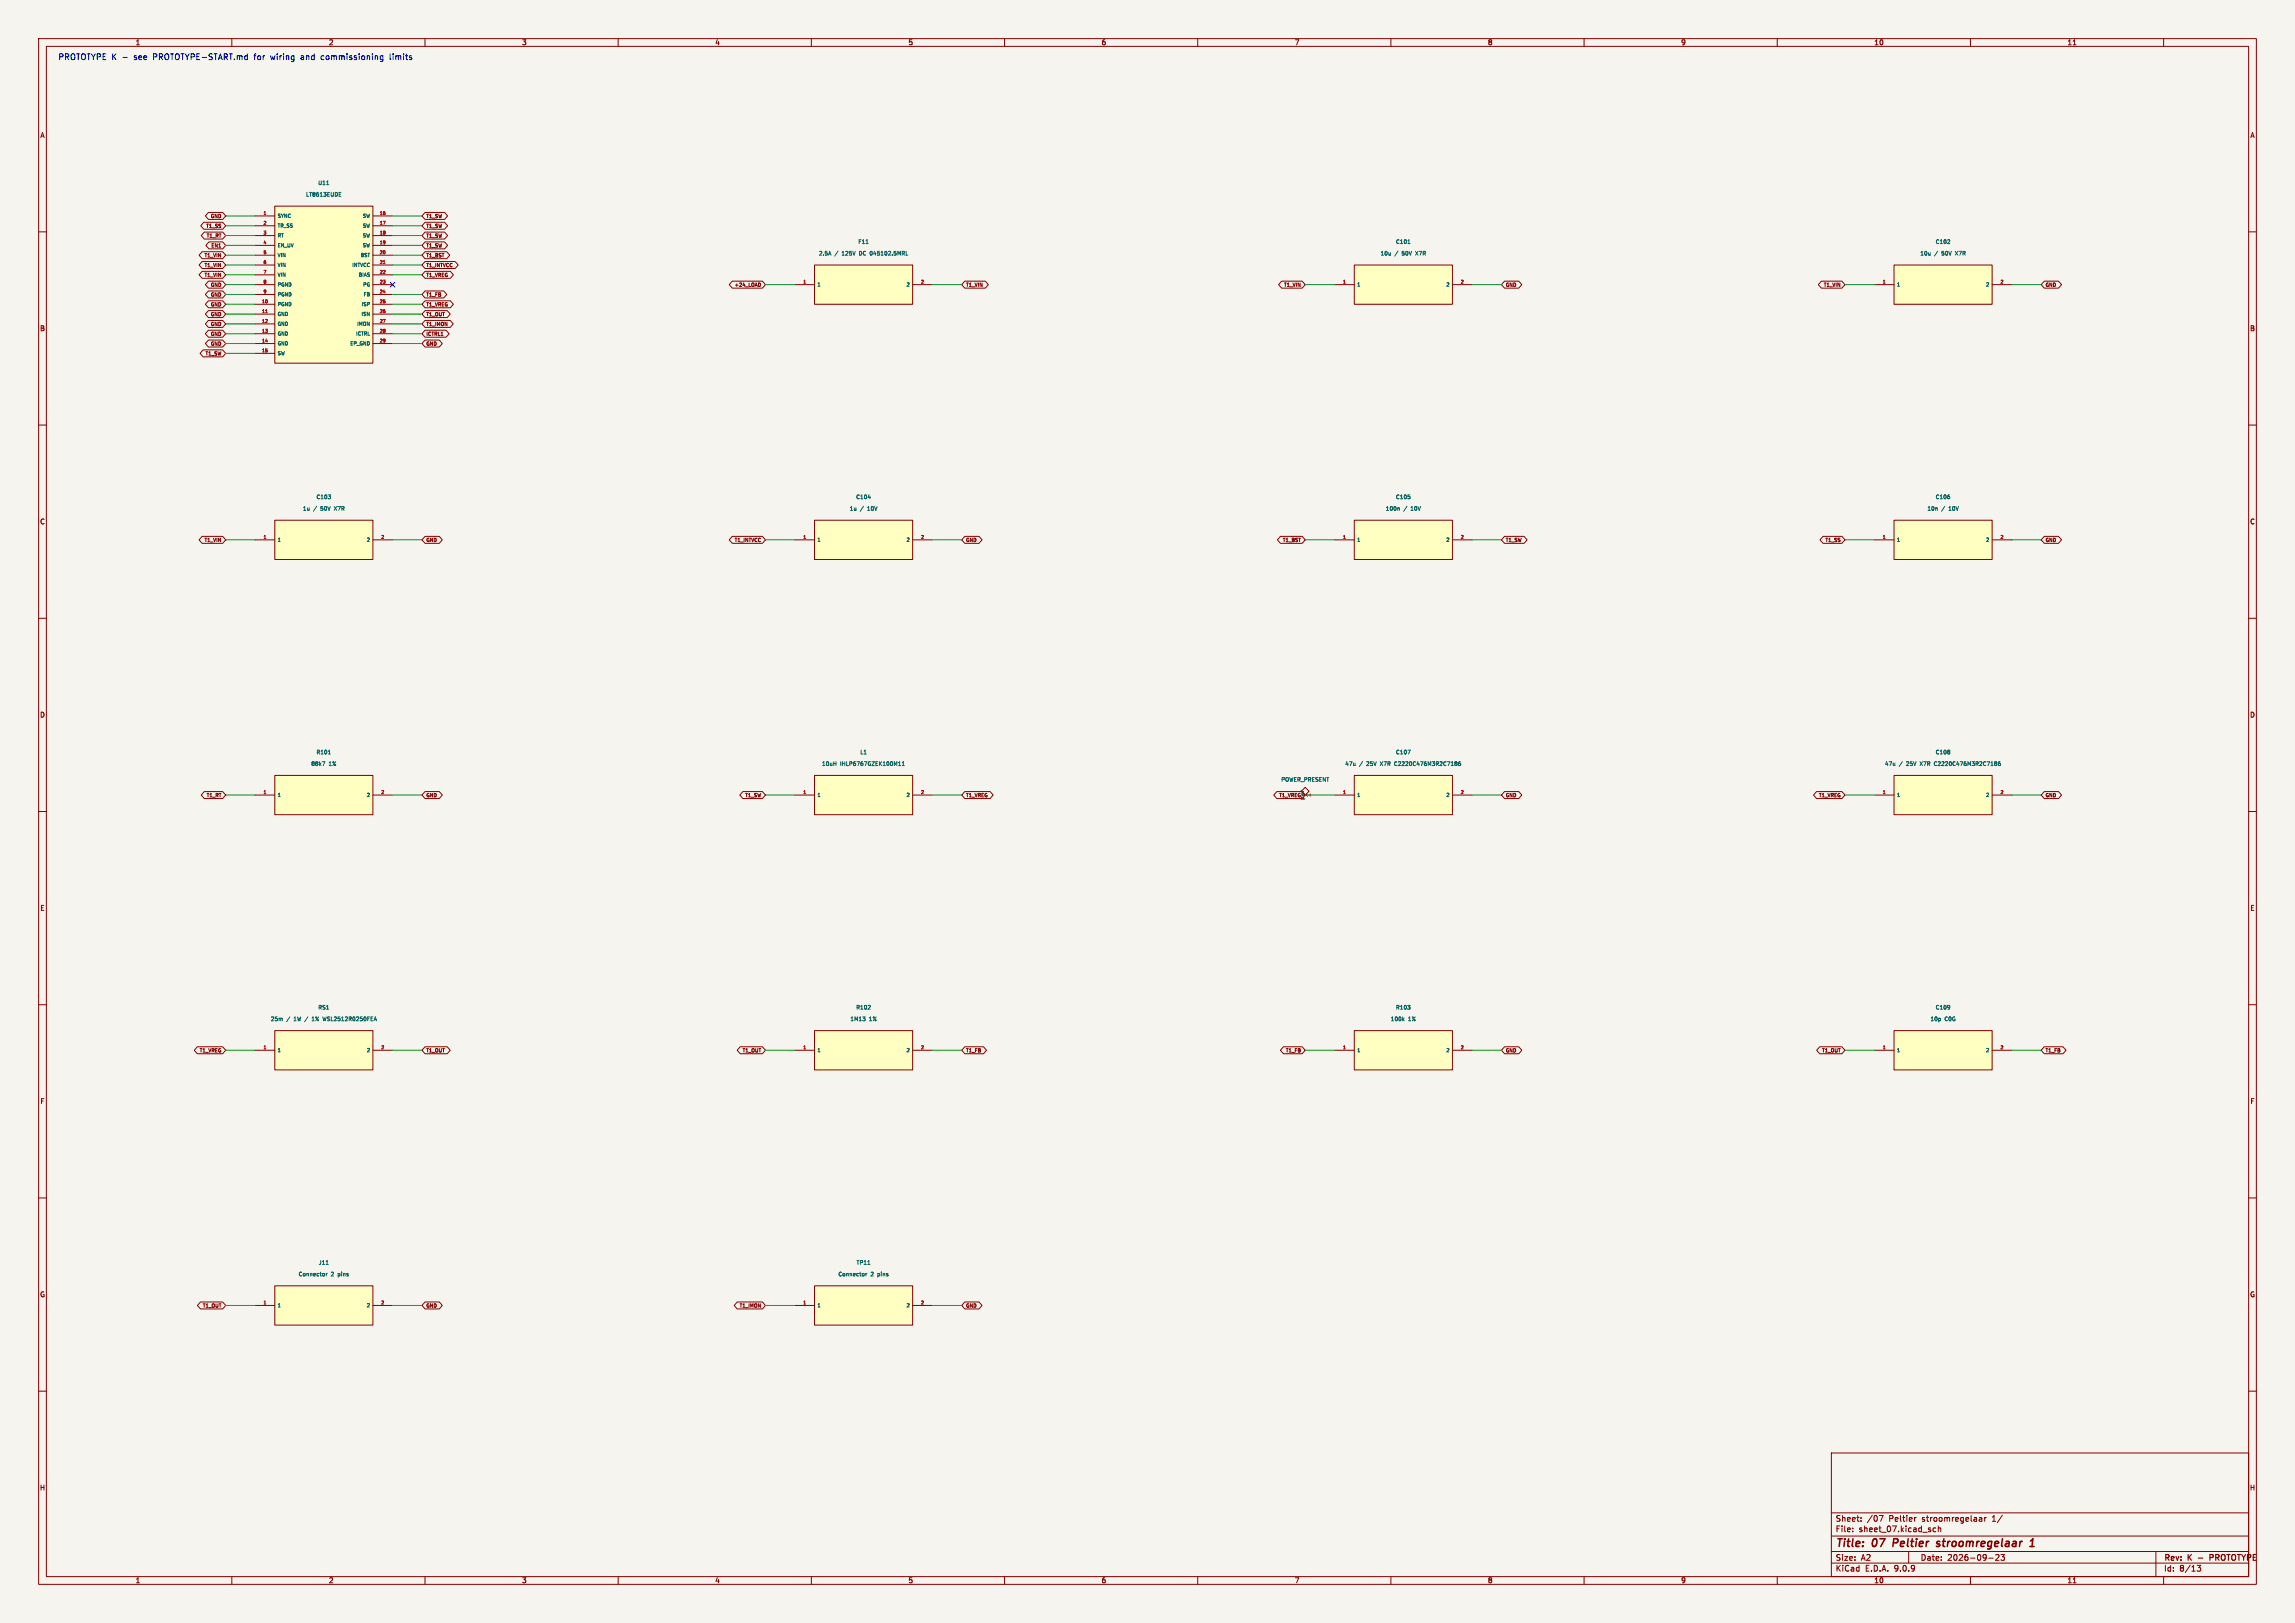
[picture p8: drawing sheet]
<svg xmlns="http://www.w3.org/2000/svg" width="594mm" height="420mm" viewBox="0 0 594 420" stroke-linecap="round" stroke-linejoin="round" font-family="sans-serif">
<defs><g id="words">
<g font-size="2.8" fill="#840000">
<text x="475" y="400.9">Title:</text>
<text x="484.7" y="400.9">07</text>
<text x="490.8" y="400.9">Peltier</text>
<text x="502.9" y="400.9">stroomregelaar</text>
</g>
<g font-size="2.1" fill="#0000c2">
<text x="15" y="15.7">PROTOTYPE K -</text>
<text x="34.8" y="15.7">see</text>
<text x="39.9" y="15.7">PROTOTYPE-START.md</text>
<text x="66.2" y="15.7">for</text>
<text x="70.7" y="15.7">wiring</text>
<text x="78.6" y="15.7">and</text>
<text x="84" y="15.7">commissioning</text>
<text x="101.9" y="15.7">limits</text>
</g>
<g font-size="2.1" fill="#840000">
<text x="475" y="394">Sheet:</text>
<text x="483.2" y="394">/07</text>
<text x="489" y="394">Peltier</text>
<text x="497.6" y="394">stroomregelaar</text>
<text x="515.9" y="394">1/</text>
<text x="475" y="396.7">File:</text>
<text x="481.1" y="396.7">sheet_07.kicad_sch</text>
<text x="475" y="406.9">KiCad</text>
<text x="475" y="404.1">Size:</text>
<text x="481.7" y="404.1">A2</text>
<text x="482.7" y="406.9">E.D.A.</text>
<text x="490.3" y="406.9">9.0.9</text>
<text x="497" y="404.1">Date:</text>
<text x="504" y="404.1">2026-09-23</text>
<text x="560" y="404.3">Rev:</text>
<text x="560" y="406.9">Id:</text>
<text x="564.1" y="406.9">8/13</text>
<text x="566.4" y="404.3">K</text>
<text x="569.6" y="404.3">-</text>
<text x="573.2" y="404.3">PROTOTYPE</text>
</g>
<g font-size="1.8" fill="#840000">
<text x="35" y="11.9">1</text>
<text x="85" y="11.9">2</text>
<text x="135" y="11.9">3</text>
<text x="185" y="11.9">4</text>
<text x="235" y="11.9">5</text>
<text x="285" y="11.9">6</text>
<text x="335" y="11.9">7</text>
<text x="385" y="11.9">8</text>
<text x="435" y="11.9">9</text>
<text x="485" y="11.9">10</text>
<text x="535" y="11.9">11</text>
<text x="10.3" y="35.9">A</text>
<text x="582.3" y="35.9">A</text>
<text x="10.3" y="85.9">B</text>
<text x="582.3" y="85.9">B</text>
<text x="10.3" y="135.9">C</text>
<text x="582.3" y="135.9">C</text>
<text x="10.3" y="185.9">D</text>
<text x="582.3" y="185.9">D</text>
<text x="10.3" y="235.9">E</text>
<text x="582.3" y="235.9">E</text>
<text x="10.3" y="285.9">F</text>
<text x="582.3" y="285.9">F</text>
<text x="10.3" y="335.9">G</text>
<text x="582.3" y="335.9">G</text>
<text x="10.2" y="385.9">H</text>
<text x="582.2" y="385.9">H</text>
<text x="35" y="409.9">1</text>
<text x="85" y="409.9">2</text>
<text x="135" y="409.9">3</text>
<text x="185" y="409.9">4</text>
<text x="235" y="409.9">5</text>
<text x="285" y="409.9">6</text>
<text x="335" y="409.9">7</text>
<text x="385" y="409.9">8</text>
<text x="435" y="409.9">9</text>
<text x="485" y="409.9">10</text>
<text x="535" y="409.9">11</text>
</g>
<g font-size="1.4" fill="#006464">
<text x="79.1" y="51.1">LT8613EUDE</text>
<text x="82.2" y="48.1">U11</text>
<text x="222" y="63.3">F11</text>
<text x="361.2" y="63.3">C101</text>
<text x="500.9" y="63.3">C102</text>
<text x="211.8" y="66.3">2.5A</text>
<text x="216.1" y="66.3">/</text>
<text x="218.1" y="66.3">125V</text>
<text x="222.9" y="66.3">DC</text>
<text x="225.9" y="66.3">045102.5MRL</text>
<text x="357.2" y="66.3">10u</text>
<text x="361" y="66.3">/</text>
<text x="363.1" y="66.3">50V</text>
<text x="366.9" y="66.3">X7R</text>
<text x="496.9" y="66.3">10u</text>
<text x="500.7" y="66.3">/</text>
<text x="502.8" y="66.3">50V</text>
<text x="506.6" y="66.3">X7R</text>
<text x="81.8" y="129.3">C103</text>
<text x="221.5" y="129.3">C104</text>
<text x="361.2" y="129.3">C105</text>
<text x="500.9" y="129.3">C106</text>
<text x="78.3" y="132.3">1u</text>
<text x="81.1" y="132.3">/</text>
<text x="83.2" y="132.3">50V</text>
<text x="87" y="132.3">X7R</text>
<text x="219.8" y="132.3">1u</text>
<text x="222.7" y="132.3">/</text>
<text x="224.7" y="132.3">10V</text>
<text x="358.5" y="132.3">100n</text>
<text x="363.3" y="132.3">/</text>
<text x="365.4" y="132.3">10V</text>
<text x="498.7" y="132.3">10n</text>
<text x="502.5" y="132.3">/</text>
<text x="504.6" y="132.3">10V</text>
<text x="81.8" y="195.4">R101</text>
<text x="222.5" y="195.4">L1</text>
<text x="361.2" y="195.4">C107</text>
<text x="500.9" y="195.4">C108</text>
<text x="80.4" y="198.4">88k7</text>
<text x="85.1" y="198.4">1%</text>
<text x="212.6" y="198.4">10uH</text>
<text x="217.5" y="198.4">IHLP6767GZEK100M11</text>
<text x="331.5" y="202.5">POWER_PRESENT</text>
<text x="348" y="198.4">47u</text>
<text x="351.9" y="198.4">/</text>
<text x="353.9" y="198.4">25V</text>
<text x="357.7" y="198.4">X7R</text>
<text x="361.6" y="198.4">C2220C476M3R2C7186</text>
<text x="487.7" y="198.4">47u</text>
<text x="491.6" y="198.4">/</text>
<text x="493.6" y="198.4">25V</text>
<text x="497.4" y="198.4">X7R</text>
<text x="501.3" y="198.4">C2220C476M3R2C7186</text>
<text x="82.2" y="261.4">RS1</text>
<text x="221.5" y="261.4">R102</text>
<text x="361.2" y="261.4">R103</text>
<text x="500.9" y="261.4">C109</text>
<text x="70" y="264.4">25m</text>
<text x="74.2" y="264.4">/</text>
<text x="76.3" y="264.4">1W</text>
<text x="81.5" y="264.4">1%</text>
<text x="84.6" y="264.4">WSL2512R0250FEA</text>
<text x="220" y="264.4">1M13</text>
<text x="225" y="264.4">1%</text>
<text x="359.8" y="264.4">100k</text>
<text x="364.5" y="264.4">1%</text>
<text x="499.5" y="264.4">10p</text>
<text x="503.4" y="264.4">C0G</text>
<text x="82.4" y="327.5">J11</text>
<text x="221.6" y="327.5">TP11</text>
<text x="77.1" y="330.5">Connector</text>
<text x="85.7" y="330.5">2</text>
<text x="87.7" y="330.5">pins</text>
<text x="216.8" y="330.5">Connector</text>
<text x="225.4" y="330.5">2</text>
<text x="227.4" y="330.5">pins</text>
</g>
<text font-size="1.4" fill="#840000" x="337.6" y="207.2" transform="rotate(-90 337.6 207.2)">pwr</text>
<text font-size="1.4" fill="#a90000" x="339.5" y="206.3" transform="rotate(-90 339.5 206.3)">1</text>
<g font-size="1.3" fill="#840000">
<text x="53.2" y="59.2">T1_SS</text>
<text x="54.4" y="56.6">GND</text>
<text x="110.2" y="59.2">T1_SW</text>
<text x="110.2" y="56.6">T1_SW</text>
<text x="53.3" y="61.7">T1_RT</text>
<text x="54.5" y="64.2">EN1</text>
<text x="110.2" y="64.2">T1_SW</text>
<text x="110.2" y="61.7">T1_SW</text>
<text x="52.8" y="69.3">T1_VIN</text>
<text x="52.8" y="71.9">T1_VIN</text>
<text x="52.8" y="66.8">T1_VIN</text>
<text x="110.2" y="71.9">T1_VREG</text>
<text x="110.2" y="69.3">T1_INTVCC</text>
<text x="110.2" y="66.8">T1_BST</text>
<text x="54.4" y="74.4">GND</text>
<text x="54.4" y="76.9">GND</text>
<text x="110.2" y="76.9">T1_FB</text>
<text x="190" y="74.4">+24_LOAD</text>
<text x="249.9" y="74.4">T1_VIN</text>
<text x="332.2" y="74.4">T1_VIN</text>
<text x="389.6" y="74.4">GND</text>
<text x="471.9" y="74.4">T1_VIN</text>
<text x="529.3" y="74.4">GND</text>
<text x="54.4" y="79.5">GND</text>
<text x="54.4" y="82">GND</text>
<text x="110.2" y="82">T1_OUT</text>
<text x="110.2" y="79.5">T1_VREG</text>
<text x="54.4" y="84.6">GND</text>
<text x="54.4" y="87.1">GND</text>
<text x="54.4" y="89.6">GND</text>
<text x="110.2" y="89.6">GND</text>
<text x="110.2" y="87.1">ICTRL1</text>
<text x="110.2" y="84.6">T1_IMON</text>
<text x="53" y="92.2">T1_SW</text>
<text x="52.8" y="140.4">T1_VIN</text>
<text x="110.2" y="140.4">GND</text>
<text x="190" y="140.4">T1_INTVCC</text>
<text x="249.9" y="140.4">GND</text>
<text x="331.9" y="140.4">T1_BST</text>
<text x="389.6" y="140.4">T1_SW</text>
<text x="472.3" y="140.4">T1_SS</text>
<text x="529.3" y="140.4">GND</text>
<text x="53.3" y="206.5">T1_RT</text>
<text x="110.2" y="206.5">GND</text>
<text x="192.7" y="206.5">T1_SW</text>
<text x="249.9" y="206.5">T1_VREG</text>
<text x="330.9" y="206.5">T1_VREG</text>
<text x="389.6" y="206.5">GND</text>
<text x="470.6" y="206.5">T1_VREG</text>
<text x="529.3" y="206.5">GND</text>
<text x="51.5" y="272.5">T1_VREG</text>
<text x="110.2" y="272.5">T1_OUT</text>
<text x="192" y="272.5">T1_OUT</text>
<text x="249.9" y="272.5">T1_FB</text>
<text x="332.6" y="272.5">T1_FB</text>
<text x="389.6" y="272.5">GND</text>
<text x="471.4" y="272.5">T1_OUT</text>
<text x="529.3" y="272.5">T1_FB</text>
<text x="52.3" y="338.6">T1_OUT</text>
<text x="110.2" y="338.6">GND</text>
<text x="191.3" y="338.6">T1_IMON</text>
<text x="249.9" y="338.6">GND</text>
</g>
<g font-size="1.3" fill="#006464">
<text x="71.8" y="56.6">SYNC</text>
<text x="71.8" y="59.1">TR_SS</text>
<text x="93.7" y="56.6">SW</text>
<text x="93.7" y="59.1">SW</text>
<text x="71.8" y="61.6">RT</text>
<text x="71.8" y="64.2">EN_UV</text>
<text x="93.7" y="61.6">SW</text>
<text x="93.7" y="64.2">SW</text>
<text x="71.8" y="66.7">VIN</text>
<text x="71.8" y="69.3">VIN</text>
<text x="71.8" y="71.8">VIN</text>
<text x="91" y="69.3">INTVCC</text>
<text x="92.7" y="71.8">BIAS</text>
<text x="93.2" y="66.7">BST</text>
<text x="71.8" y="74.3">PGND</text>
<text x="71.8" y="76.9">PGND</text>
<text x="93.8" y="74.3">PG</text>
<text x="93.9" y="76.9">FB</text>
<text x="211.5" y="74.3">1</text>
<text x="234.5" y="74.3">2</text>
<text x="351.2" y="74.3">1</text>
<text x="374.2" y="74.3">2</text>
<text x="490.9" y="74.3">1</text>
<text x="513.9" y="74.3">2</text>
<text x="71.8" y="79.4">PGND</text>
<text x="71.8" y="82">GND</text>
<text x="93.4" y="82">ISN</text>
<text x="93.4" y="79.4">ISP</text>
<text x="71.8" y="84.5">GND</text>
<text x="71.8" y="87">GND</text>
<text x="71.8" y="89.6">GND</text>
<text x="90.5" y="89.6">EP_GND</text>
<text x="92" y="87">ICTRL</text>
<text x="92.3" y="84.5">IMON</text>
<text x="71.8" y="92.1">SW</text>
<text x="71.8" y="140.4">1</text>
<text x="94.8" y="140.4">2</text>
<text x="211.5" y="140.4">1</text>
<text x="234.5" y="140.4">2</text>
<text x="351.2" y="140.4">1</text>
<text x="374.2" y="140.4">2</text>
<text x="490.9" y="140.4">1</text>
<text x="513.9" y="140.4">2</text>
<text x="71.8" y="206.4">1</text>
<text x="94.8" y="206.4">2</text>
<text x="211.5" y="206.4">1</text>
<text x="234.5" y="206.4">2</text>
<text x="351.2" y="206.4">1</text>
<text x="374.2" y="206.4">2</text>
<text x="490.9" y="206.4">1</text>
<text x="513.9" y="206.4">2</text>
<text x="71.8" y="272.5">1</text>
<text x="94.8" y="272.5">2</text>
<text x="211.5" y="272.5">1</text>
<text x="234.5" y="272.5">2</text>
<text x="351.2" y="272.5">1</text>
<text x="374.2" y="272.5">2</text>
<text x="490.9" y="272.5">1</text>
<text x="513.9" y="272.5">2</text>
<text x="71.8" y="338.5">1</text>
<text x="94.8" y="338.5">2</text>
<text x="211.5" y="338.5">1</text>
<text x="234.5" y="338.5">2</text>
</g>
<g font-size="1.1" fill="#a90000">
<text x="68.1" y="55.6">1</text>
<text x="68.1" y="58.2">2</text>
<text x="98.1" y="55.6">16</text>
<text x="98.1" y="58.2">17</text>
<text x="68.1" y="60.7">3</text>
<text x="68.1" y="63.2">4</text>
<text x="68.1" y="65.8">5</text>
<text x="98.1" y="60.7">18</text>
<text x="98.1" y="63.2">19</text>
<text x="98.1" y="65.8">20</text>
<text x="68.1" y="68.3">6</text>
<text x="68.1" y="70.9">7</text>
<text x="98.1" y="68.3">21</text>
<text x="98.1" y="70.9">22</text>
<text x="68.1" y="73.4">8</text>
<text x="68.1" y="75.9">9</text>
<text x="98.1" y="73.4">23</text>
<text x="98.1" y="75.9">24</text>
<text x="207.8" y="73.4">1</text>
<text x="238.2" y="73.4">2</text>
<text x="347.5" y="73.4">1</text>
<text x="377.9" y="73.4">2</text>
<text x="487.2" y="73.4">1</text>
<text x="517.6" y="73.4">2</text>
<text x="67.7" y="78.5">10</text>
<text x="67.7" y="81">11</text>
<text x="67.7" y="83.6">12</text>
<text x="98.1" y="78.5">25</text>
<text x="98.1" y="81">26</text>
<text x="98.1" y="83.6">27</text>
<text x="67.7" y="86.1">13</text>
<text x="67.7" y="88.6">14</text>
<text x="98.1" y="86.1">28</text>
<text x="98.1" y="88.6">29</text>
<text x="67.7" y="91.2">15</text>
<text x="68.1" y="139.4">1</text>
<text x="98.5" y="139.4">2</text>
<text x="207.8" y="139.4">1</text>
<text x="238.2" y="139.4">2</text>
<text x="347.5" y="139.4">1</text>
<text x="377.9" y="139.4">2</text>
<text x="487.2" y="139.4">1</text>
<text x="517.6" y="139.4">2</text>
<text x="68.1" y="205.5">1</text>
<text x="98.5" y="205.5">2</text>
<text x="207.8" y="205.5">1</text>
<text x="238.2" y="205.5">2</text>
<text x="347.5" y="205.5">1</text>
<text x="377.9" y="205.5">2</text>
<text x="487.2" y="205.5">1</text>
<text x="517.6" y="205.5">2</text>
<text x="68.1" y="271.5">1</text>
<text x="98.5" y="271.5">2</text>
<text x="207.8" y="271.5">1</text>
<text x="238.2" y="271.5">2</text>
<text x="347.5" y="271.5">1</text>
<text x="377.9" y="271.5">2</text>
<text x="487.2" y="271.5">1</text>
<text x="517.6" y="271.5">2</text>
<text x="68.1" y="337.6">1</text>
<text x="98.5" y="337.6">2</text>
<text x="207.8" y="337.6">1</text>
<text x="238.2" y="337.6">2</text>
</g>
</g></defs>
<path d="M0 0h594v420h-594z" fill="#f5f4ef" stroke="#f5f4ef" stroke-width=".26"/>
<g fill="none" stroke="#840000" stroke-width=".26">
<path d="M10 10h574v400h-574zM12 12h570v396h-570zM60 10v2M110 10v2M160 10v2M210 10v2M260 10v2M310 10v2M360 10v2M410 10v2M460 10v2M510 10v2"/>
<path d="M536.6 11.6h.7M560 10v2M10 60h2M582 60h2M10 110h2M582 110h2M10 160h2M582 160h2M10 210h2M582 210h2M10 260h2M582 260h2"/>
<path d="M10 310h2M582 310h2M10 360h2M474 376h108v32h-108zM582 360h2M474 397.5h108M474 391.5h108M479.5 396.2v.2M479.5 395.4v.2M481.7 393.5v.2M481.7 392.7v.2M486.4 392.2h1l-.7 1.5"/>
<path d="M496 392.7l-.4 .1M501 395.4h-.4l-.3 .3 .2 .6h.5M501.7 395.5l.5-.1 .1 1M501.7 394.9v1.5M512.3 392.7h.6l.1 1M512.3 393.6h.7M513 393l-.7 .2M513.7 392.7v1M514.1 392.7l-.4 .3M60 408v2M110 408v2M160 408v2"/>
<path d="M210 408v2M260 408v2M310 408v2M360 408v2M410 408v2M460 408v2M474 404.5h108M474 401.5h108M494 401.5v3M510 408v2M514.7 403.2h1.2M517.3 402.4v.5l-.8 .9h.9"/>
<path d="M518.8 402.3l-.5 .5 .4 .2v.6l-.2 .2-.6-.2M536.6 409.6h.7M558 401.5v6.5M560 408v2M568.7 405.1h.9l-.5 .5 .4 .2v.6l-.8 .1"/>
</g>
<path d="M572.7 402.3h-.7v1.5M572.7 403l-.7 .1" fill="none" stroke="#840000" stroke-width=".3"/>
<path d="M490.2 398.2l-.3 2M502.1 399a.49 .49 0 0 0-.8 .2l.1 .2 .6 .2 .1 .3-.4 .3-.5-.1M525.5 398.8l.7-.6-.3 2M525.4 400.2h1.1" fill="none" stroke="#840000" stroke-width=".4"/>
<path d="M490.2 68.6h25.4v10.1h-25.4z" fill="#ffffc2"/>
<path d="M485.1 73.7h5.1M490.2 68.6h25.4v10.1h-25.4zM515.6 73.7h5.1" fill="none" stroke="#840000" stroke-width=".26"/>
<path d="M504 63h.7M504.6 62.1v.4M506.1 65l.6 1M506.7 65l-.6 1" fill="none" stroke="#006464" stroke-width=".26"/>
<path d="M71.1 266.7h25.4v10.2h-25.4z" fill="#ffffc2"/>
<path d="M66 271.8h5.1M71.1 266.7h25.4v10.2h-25.4zM96.5 271.8h5.1" fill="none" stroke="#840000" stroke-width=".26"/>
<path d="M73 263.5l.1 .7M79.7 263.1l-.9 1.3M80.7 264.2h.6M80.7 263.4l.3-.2v1M83.8 264.2l.2-.8 .2 .8" fill="none" stroke="#006464" stroke-width=".26"/>
<path d="M71.1 53.3h25.4v40.7h-25.4z" fill="#ffffc2"/>
<g fill="none" stroke="#840000" stroke-width=".26">
<path d="M66 55.9h5.1M66 58.4h5.1M71.1 53.3h25.4v40.7h-25.4zM96.5 55.9h5.1M96.5 58.4h5.1M66 61h5.1M66 63.5h5.1M66 66h5.1M66 68.6h5.1M66 71.1h5.1M66 73.7h5.1M66 76.2h5.1"/>
<path d="M66 78.7h5.1M96.5 61h5.1M96.5 63.5h5.1M96.5 66h5.1M96.5 68.6h5.1M96.5 71.1h5.1M96.5 73.7h5.1M96.5 76.2h5.1M96.5 78.7h5.1M66 81.3h5.1M66 83.8h5.1M66 86.4h5.1"/>
<path d="M66 88.9h5.1M66 91.4h5.1M96.5 81.3h5.1M96.5 83.8h5.1M96.5 86.4h5.1M96.5 88.9h5.1"/>
</g>
<path d="M99.2 68.2h.5M68.7 80.9h.5" fill="none" stroke="#a90000" stroke-width=".26"/>
<path d="M84.5 47.8h.6M87.8 50.3h.3M87.8 50.8h.4M87.8 49.8h.4" fill="none" stroke="#006464" stroke-width=".26"/>
<path d="M210.8 200.7h25.4v10.1h-25.4z" fill="#ffffc2"/>
<path d="M205.7 205.7h5.1M210.8 200.7h25.4v10.1h-25.4zM236.2 205.7h5.1" fill="none" stroke="#840000" stroke-width=".26"/>
<path d="M215.8 197.6h.6M216.4 197.1v1M232.6 198.1h.5M232.7 197.4l.2-.3v1M233.5 198.1h.6M233.5 197.4l.3-.3v1" fill="none" stroke="#006464" stroke-width=".26"/>
<path d="M210.8 134.6h25.4v10.2h-25.4z" fill="#ffffc2"/>
<path d="M205.7 139.7h5.1M210.8 134.6h25.4v10.2h-25.4zM236.2 139.7h5.1" fill="none" stroke="#840000" stroke-width=".26"/>
<path d="M224.7 128.7h.6" fill="none" stroke="#006464" stroke-width=".26"/>
<path d="M71.1 200.7h25.4v10.1h-25.4z" fill="#ffffc2"/>
<path d="M66 205.7h5.1M71.1 200.7h25.4v10.1h-25.4zM96.5 205.7h5.1" fill="none" stroke="#840000" stroke-width=".26"/>
<path d="M83.4 197.1h.7l-.4 1M85 195.1h.6" fill="none" stroke="#006464" stroke-width=".26"/>
<path d="M210.8 68.6h25.4v10.1h-25.4z" fill="#ffffc2"/>
<path d="M205.7 73.7h5.1M210.8 68.6h25.4v10.1h-25.4zM236.2 73.7h5.1" fill="none" stroke="#840000" stroke-width=".26"/>
<path d="M222.7 65h-.2v1h.2M224.1 63h.6M225.3 65.9l.2 .1M225.5 65l-.2 .1" fill="none" stroke="#006464" stroke-width=".26"/>
<path d="M350.5 68.6h25.4v10.1h-25.4z" fill="#ffffc2"/>
<path d="M345.4 73.7h5.1M350.5 68.6h25.4v10.1h-25.4zM375.9 73.7h5.1" fill="none" stroke="#840000" stroke-width=".26"/>
<path d="M364.4 63h.6M366.4 65l.6 1M367 65l-.6 1" fill="none" stroke="#006464" stroke-width=".26"/>
<path d="M71.1 134.6h25.4v10.2h-25.4z" fill="#ffffc2"/>
<path d="M66 139.7h5.1M71.1 134.6h25.4v10.2h-25.4zM96.5 139.7h5.1" fill="none" stroke="#840000" stroke-width=".26"/>
<path d="M84.9 128.1h.7l-.4 .4M85.5 128.6v.4M86.5 131.1l.7 1M87.2 131.1l-.7 1" fill="none" stroke="#006464" stroke-width=".26"/>
<path d="M210.8 332.7h25.4v10.2h-25.4z" fill="#ffffc2"/>
<path d="M205.7 337.8h5.1M210.8 332.7h25.4v10.2h-25.4zM236.2 337.8h5.1" fill="none" stroke="#840000" stroke-width=".26"/>
<path d="M224.1 329.5v.7M224.4 329.5l-.3 .2M224.6 327.2h.6" fill="none" stroke="#006464" stroke-width=".26"/>
<path d="M350.5 134.6h25.4v10.2h-25.4z" fill="#ffffc2"/>
<path d="M345.4 139.7h5.1M350.5 134.6h25.4v10.2h-25.4zM375.9 139.7h5.1" fill="none" stroke="#840000" stroke-width=".26"/>
<path d="M361.9 131.4l.3 .2v.5M364.9 128.6v.4" fill="none" stroke="#006464" stroke-width=".26"/>
<path d="M490.2 134.6h25.4v10.2h-25.4z" fill="#ffffc2"/>
<path d="M485.1 139.7h5.1M490.2 134.6h25.4v10.2h-25.4zM515.6 139.7h5.1" fill="none" stroke="#840000" stroke-width=".26"/>
<path d="M504.6 128.6v.4" fill="none" stroke="#006464" stroke-width=".26"/>
<path d="M350.5 200.7h25.4v10.1h-25.4z" fill="#ffffc2"/>
<path d="M345.4 205.7h5.1M350.5 200.7h25.4v10.1h-25.4zM375.9 205.7h5.1" fill="none" stroke="#840000" stroke-width=".26"/>
<path d="M357.2 197.1l.7 1M357.9 197.1l-.7 1M361.3 197.1a.54 .54 0 0 0-.4 .5 .54 .54 0 0 0 .4 .5M364.3 194.1h.7l-.4 1M378 197.1l-.4 .3-.1 .5 .2 .2 .3-.1v-.5l-.5 .2" fill="none" stroke="#006464" stroke-width=".26"/>
<path d="M490.2 266.7h25.4v10.2h-25.4z" fill="#ffffc2"/>
<path d="M336.8 204.7l1-1 1 1-1 1zM485.1 271.8h5.1M490.2 266.7h25.4v10.2h-25.4zM515.6 271.8h5.1" fill="none" stroke="#840000" stroke-width=".26"/>
<path d="M504.6 260.2v.7M504.7 260.6l-.1 .1" fill="none" stroke="#006464" stroke-width=".26"/>
<path d="M490.2 200.7h25.4v10.1h-25.4z" fill="#ffffc2"/>
<path d="M485.1 205.7h5.1M490.2 200.7h25.4v10.1h-25.4zM515.6 205.7h5.1" fill="none" stroke="#840000" stroke-width=".26"/>
<path d="M496.9 197.1l.7 1M497.6 197.1l-.7 1M501 197.1a.54 .54 0 0 0-.4 .5 .54 .54 0 0 0 .4 .5M504.6 194.2v.2M504.6 194.6v.4M517.7 197.1l-.4 .3-.1 .5 .2 .2 .3-.1v-.5l-.5 .2" fill="none" stroke="#006464" stroke-width=".26"/>
<path d="M350.5 266.7h25.4v10.2h-25.4z" fill="#ffffc2"/>
<path d="M345.4 271.8h5.1M350.5 266.7h25.4v10.2h-25.4zM375.9 271.8h5.1" fill="none" stroke="#840000" stroke-width=".26"/>
<path d="M363.1 263.8l.3 .4M363.4 263.5l-.3 .4M364.3 260.2h.7l-.4 .3M364.9 260.6v.5" fill="none" stroke="#006464" stroke-width=".26"/>
<path d="M71.1 332.7h25.4v10.2h-25.4z" fill="#ffffc2"/>
<path d="M66 337.8h5.1M71.1 332.7h25.4v10.2h-25.4zM96.5 337.8h5.1" fill="none" stroke="#840000" stroke-width=".26"/>
<path d="M84.4 327.2h.6M84.4 329.5v.7M84.7 329.5l-.3 .2" fill="none" stroke="#006464" stroke-width=".26"/>
<path d="M210.8 266.7h25.4v10.2h-25.4z" fill="#ffffc2"/>
<g fill="none" stroke="#840000" stroke-width=".26">
<path d="M52.7 57.5h4.9l.8 .9-.8 .9h-4.9l-.7-.9zM53.9 55h3.7l.8 .9-.8 .9h-3.7l-.7-.9zM110 57.5h5.1l.8 .9-.8 .9h-5.1l-.8-.9zM110 55h5.1l.8 .9-.8 .9h-5.1l-.8-.9zM52.3 67.7h5.3l.8 .9-.8 .9h-5.3l-.8-.9zM52.3 70.2h5.3l.8 .9-.8 .9h-5.3l-.8-.9zM52.3 65.1h5.3l.8 .9-.8 .9h-5.3l-.8-.9zM52.9 60.1h4.7l.8 .9-.8 .9h-4.7l-.8-.9zM53.9 72.8h3.7l.8 .9-.8 .9h-3.7l-.7-.9zM53.9 75.3h3.7l.8 .9-.8 .9h-3.7l-.7-.9zM53.9 77.8h3.7l.8 .9-.8 .9h-3.7l-.7-.9zM54.1 62.6h3.5l.8 .9-.8 .9h-3.5l-.8-.9z"/>
<path d="M110 75.3h4.9l.7 .9-.7 .9h-4.9l-.8-.9zM110 70.2h6.6l.8 .9-.8 .9h-6.6l-.8-.9zM110 67.7h7.8l.8 .9-.8 .9h-7.8l-.8-.9zM110 65.1h5.6l.8 .9-.8 .9h-5.6l-.8-.9zM110 77.8h6.6l.8 .9-.8 .9h-6.6l-.8-.9zM110 62.6h5.1l.8 .9-.8 .9h-5.1l-.8-.9zM110 60.1h5.1l.8 .9-.8 .9h-5.1l-.8-.9zM189.5 72.8h7.8l.8 .9-.8 .9h-7.8l-.8-.9zM196.5 73.2a.48 .48 0 0 1 .3 .5 .48 .48 0 0 1-.3 .4M249.7 72.8h5.3l.8 .9-.8 .9h-5.3l-.8-.9zM331.7 72.8h5.3l.8 .9-.8 .9h-5.3l-.8-.9zM389.4 72.8h3.7l.8 .9-.8 .9h-3.7l-.8-.9z"/>
<path d="M471.4 72.8h5.3l.8 .9-.8 .9h-5.3l-.8-.9zM529.1 72.8h3.7l.8 .9-.8 .9h-3.7l-.8-.9zM52.6 90.5h5l.8 .9-.8 .9h-5l-.8-.9zM53.9 80.4h3.7l.8 .9-.8 .9h-3.7l-.7-.9zM53.9 82.9h3.7l.8 .9-.8 .9h-3.7l-.7-.9zM53.9 85.5h3.7l.8 .9-.8 .9h-3.7l-.7-.9zM53.9 88h3.7l.8 .9-.8 .9h-3.7l-.7-.9zM110 88h3.7l.8 .9-.8 .9h-3.7l-.8-.9zM110 85.5h5.5l.7 .9-.7 .9h-5.5l-.8-.9zM110 82.9h6.5l.8 .9-.8 .9h-6.5l-.8-.9zM110 80.4h5.8l.7 .9-.7 .9h-5.8l-.8-.9zM52.3 138.8h5.3l.8 .9-.8 .9h-5.3l-.8-.9z"/>
<path d="M110 138.8h3.7l.8 .9-.8 .9h-3.7l-.8-.9zM189.5 138.8h7.8l.8 .9-.8 .9h-7.8l-.8-.9zM249.7 138.8h3.7l.8 .9-.8 .9h-3.7l-.8-.9zM331.4 138.8h5.6l.8 .9-.8 .9h-5.6l-.8-.9zM389.4 138.8h5.1l.8 .9-.8 .9h-5.1l-.8-.9zM471.8 138.8h4.9l.8 .9-.8 .9h-4.9l-.7-.9zM529.1 138.8h3.7l.8 .9-.8 .9h-3.7l-.8-.9zM52.9 204.8h4.7l.8 .9-.8 .9h-4.7l-.8-.9zM110 204.8h3.7l.8 .9-.8 .9h-3.7l-.8-.9zM192.3 204.8h5l.8 .9-.8 .9h-5l-.8-.9zM249.7 204.8h6.6l.8 .9-.8 .9h-6.6l-.8-.9zM330.5 204.8h6.5l.8 .9-.8 .9h-6.5l-.8-.9z"/>
<path d="M389.4 204.8h3.7l.8 .9-.8 .9h-3.7l-.8-.9zM470.2 204.8h6.5l.8 .9-.8 .9h-6.5l-.8-.9zM529.1 204.8h3.7l.8 .9-.8 .9h-3.7l-.8-.9zM51.1 270.9h6.5l.8 .9-.8 .9h-6.5l-.8-.9zM110 270.9h5.8l.7 .9-.7 .9h-5.8l-.8-.9zM191.6 270.9h5.7l.8 .9-.8 .9h-5.7l-.8-.9zM205.7 271.8h5.1M210.8 266.7h25.4v10.2h-25.4zM236.2 271.8h5.1M249.7 270.9h4.9l.7 .9-.7 .9h-4.9l-.8-.9zM332.2 270.9h4.8l.8 .9-.8 .9h-4.8l-.8-.9zM389.4 270.9h3.7l.8 .9-.8 .9h-3.7l-.8-.9z"/>
<path d="M471 270.9h5.7l.8 .9-.8 .9h-5.7l-.8-.9zM529.1 270.9h4.9l.7 .9-.7 .9h-4.9l-.8-.9zM51.9 336.9h5.7l.8 .9-.8 .9h-5.7l-.8-.9zM110 336.9h3.7l.8 .9-.8 .9h-3.7l-.8-.9zM190.8 336.9h6.5l.8 .9-.8 .9h-6.5l-.8-.9zM249.7 336.9h3.7l.8 .9-.8 .9h-3.7l-.8-.9z"/>
</g>
<path d="M223.3 263.2h.6l-.3 .3M223.9 263.6v.5M224.6 261.2h.7M225.2 260.2v.4" fill="none" stroke="#006464" stroke-width=".26"/>
<g fill="none" stroke="#009600" stroke-width=".26">
<path d="M58.4 58.4h7.6M58.4 55.9h7.6M101.6 58.4h7.6M101.6 55.9h7.6M58.4 73.7h7.6M58.4 76.2h7.6M58.4 78.7h7.6M58.4 71.1h7.6M58.4 68.6h7.6M58.4 61h7.6M58.4 66h7.6M58.4 63.5h7.6"/>
<path d="M101.6 76.2h7.6M101.6 78.7h7.6M101.6 71.1h7.6M101.6 68.6h7.6M101.6 61h7.6M101.6 66h7.6M101.6 63.5h7.6M198.1 73.7h7.6M241.3 73.7h7.6M337.8 73.7h7.6M381 73.7h7.6M477.5 73.7h7.6"/>
<path d="M520.7 73.7h7.6M58.4 81.3h7.6M58.4 83.8h7.6M58.4 86.4h7.6M58.4 88.9h7.6M58.4 91.4h7.6M101.6 81.3h7.6M101.6 83.8h7.6M101.6 86.4h7.6M101.6 88.9h7.6M58.4 139.7h7.6M101.6 139.7h7.6"/>
<path d="M198.1 139.7h7.6M241.3 139.7h7.6M337.8 139.7h7.6M381 139.7h7.6M477.5 139.7h7.6M520.7 139.7h7.6M58.4 205.7h7.6M101.6 205.7h7.6M198.1 205.7h7.6M241.3 205.7h7.6M337.8 205.7h7.6M381 205.7h7.6"/>
<path d="M477.5 205.7h7.6M520.7 205.7h7.6M58.4 271.8h7.6M101.6 271.8h7.6M198.1 271.8h7.6M241.3 271.8h7.6M337.8 271.8h7.6M381 271.8h7.6M477.5 271.8h7.6M520.7 271.8h7.6M58.4 337.8h7.6M101.6 337.8h7.6"/>
<path d="M198.1 337.8h7.6M241.3 337.8h7.6"/>
</g>
<path d="M101 73.1l1.2 1.2M102.2 73.1l-1.2 1.2" fill="none" stroke="#000084" stroke-width=".26"/>
<path d="M78 14.9v.5M83.4 14.4l-.3 .3v.5l.3 .2M98.4 15.2l.3 .2h.4M99.1 14.4v1.3l-.3 .2h-.3M99.1 14.5l-.4-.1-.3 .3M101 13.9v1.3l.2 .2" fill="none" stroke="#0000c2" stroke-width=".26"/>
<use href="#words"/>
</svg>
